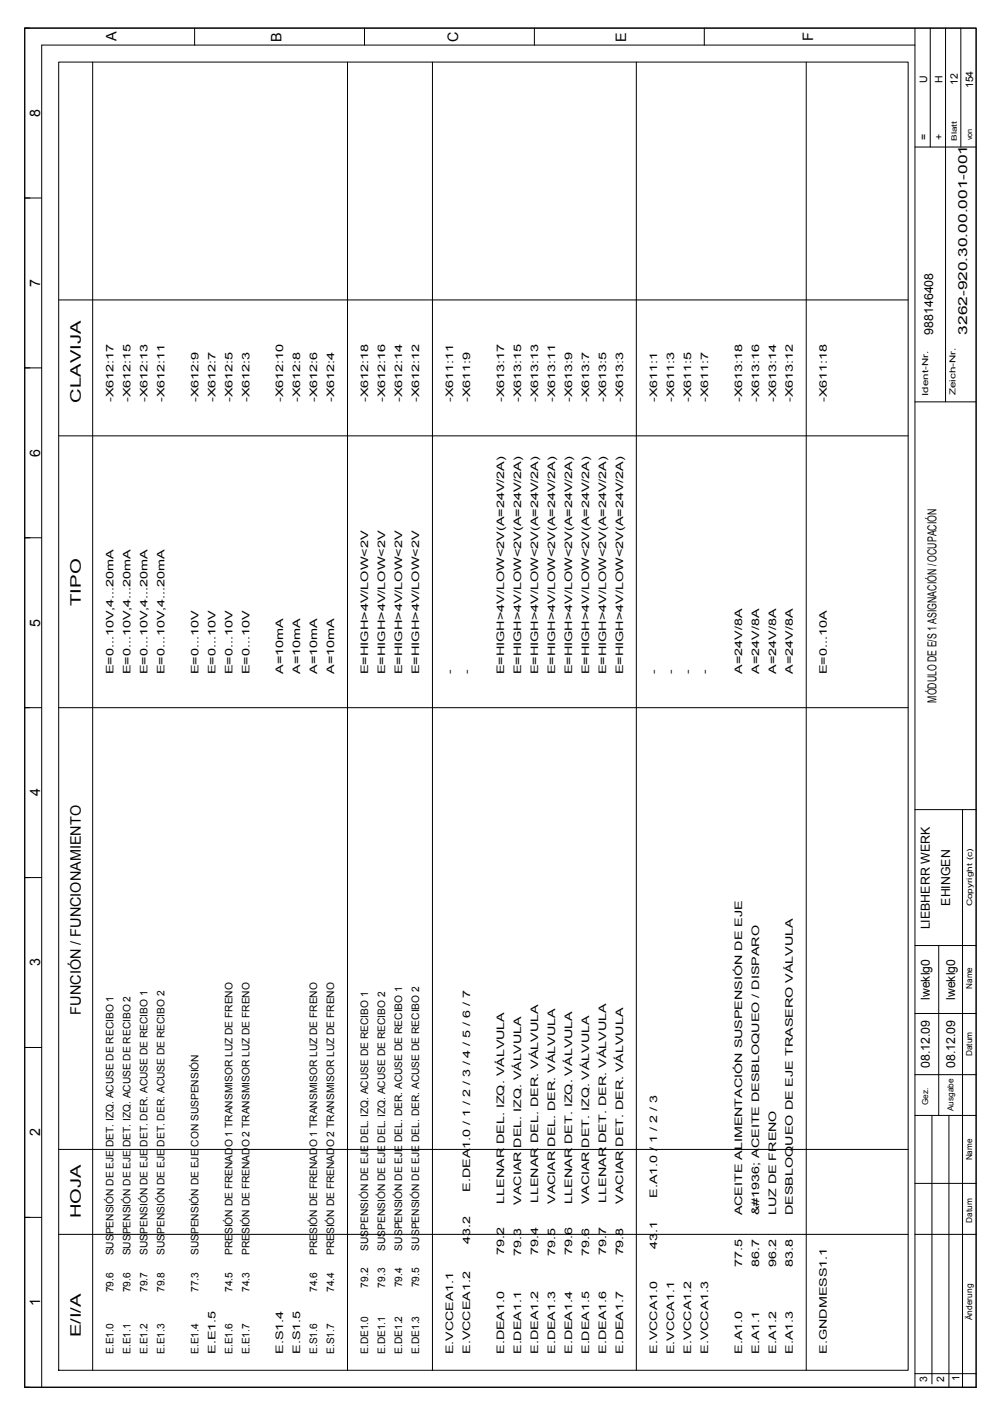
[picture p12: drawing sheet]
<svg xmlns="http://www.w3.org/2000/svg" width="210mm" height="297mm" viewBox="0 0 210 297" stroke-linecap="round" stroke-linejoin="round" font-family="sans-serif">
<defs><g id="words">
<g font-size="3.1">
<text x="24.7" y="8.7" transform="rotate(-90 24.7 8.7)">A</text>
<text x="59.7" y="8.8" transform="rotate(-90 59.7 8.8)">B</text>
<text x="97.1" y="8.9" transform="rotate(-90 97.1 8.9)">C</text>
<text x="132.8" y="8.8" transform="rotate(-90 132.8 8.8)">E</text>
<text x="172.4" y="8.7" transform="rotate(-90 172.4 8.7)">F</text>
<text x="8.5" y="24.8" transform="rotate(-90 8.5 24.8)">8</text>
<text x="8.5" y="60.8" transform="rotate(-90 8.5 60.8)">7</text>
<text x="17.2" y="85.4" transform="rotate(-90 17.2 85.4)">CLAVIJA</text>
<text x="8.5" y="96.8" transform="rotate(-90 8.5 96.8)">6</text>
<text x="17.2" y="128.5" transform="rotate(-90 17.2 128.5)">TIPO</text>
<text x="8.5" y="132.9" transform="rotate(-90 8.5 132.9)">5</text>
<text x="8.5" y="168.9" transform="rotate(-90 8.5 168.9)">4</text>
<text x="8.5" y="204.9" transform="rotate(-90 8.5 204.9)">3</text>
<text x="17.2" y="215.1" transform="rotate(-90 17.2 215.1)">FUNCIÓN / FUNCIONAMIENTO</text>
<text x="8.5" y="240.9" transform="rotate(-90 8.5 240.9)">2</text>
<text x="17.2" y="258.3" transform="rotate(-90 17.2 258.3)">HOJA</text>
<text x="8.5" y="276.8" transform="rotate(-90 8.5 276.8)">1</text>
<text x="17.2" y="283.5" transform="rotate(-90 17.2 283.5)">E/I/A</text>
</g>
<g font-size="2.6">
<text x="197.8" y="70.9" transform="rotate(-90 197.8 70.9)">988146408</text>
<text x="205" y="70.9" transform="rotate(-90 205 70.9)">3262-920.30.00.001-001</text>
<text x="198.6" y="149" transform="rotate(-90 198.6 149)">MÓDULO DE E/S 1 ASIGNACIÓN / OCUPACIÓN</text>
<text x="201.4" y="192" transform="rotate(-90 201.4 192)">EHINGEN</text>
<text x="197.1" y="197.1" transform="rotate(-90 197.1 197.1)">LIEBHERR WERK</text>
<text x="197.1" y="212" transform="rotate(-90 197.1 212)">lweklg0</text>
<text x="202.5" y="212" transform="rotate(-90 202.5 212)">lweklg0</text>
<text x="197.1" y="226.5" transform="rotate(-90 197.1 226.5)">08.12.09</text>
<text x="202.5" y="226.5" transform="rotate(-90 202.5 226.5)">08.12.09</text>
</g>
<g font-size="2.2">
<text x="196.6" y="17.6" transform="rotate(-90 196.6 17.6)">U</text>
<text x="199.8" y="17.6" transform="rotate(-90 199.8 17.6)">H</text>
<text x="203.1" y="18" transform="rotate(-90 203.1 18)">12</text>
<text x="206.3" y="18.7" transform="rotate(-90 206.3 18.7)">154</text>
<text x="196.6" y="29.6" transform="rotate(-90 196.6 29.6)">=</text>
<text x="199.8" y="29.6" transform="rotate(-90 199.8 29.6)">+</text>
<text x="24" y="85.3" transform="rotate(-90 24 85.3)">-X612:17</text>
<text x="27.7" y="85.3" transform="rotate(-90 27.7 85.3)">-X612:15</text>
<text x="31.3" y="85.3" transform="rotate(-90 31.3 85.3)">-X612:13</text>
<text x="34.9" y="85.3" transform="rotate(-90 34.9 85.3)">-X612:11</text>
<text x="42.1" y="85.3" transform="rotate(-90 42.1 85.3)">-X612:9</text>
<text x="45.7" y="85.3" transform="rotate(-90 45.7 85.3)">-X612:7</text>
<text x="49.3" y="85.3" transform="rotate(-90 49.3 85.3)">-X612:5</text>
<text x="52.9" y="85.3" transform="rotate(-90 52.9 85.3)">-X612:3</text>
<text x="60.1" y="85.3" transform="rotate(-90 60.1 85.3)">-X612:10</text>
<text x="63.7" y="85.3" transform="rotate(-90 63.7 85.3)">-X612:8</text>
<text x="67.3" y="85.3" transform="rotate(-90 67.3 85.3)">-X612:6</text>
<text x="70.9" y="85.3" transform="rotate(-90 70.9 85.3)">-X612:4</text>
<text x="78.1" y="85.3" transform="rotate(-90 78.1 85.3)">-X612:18</text>
<text x="81.7" y="85.3" transform="rotate(-90 81.7 85.3)">-X612:16</text>
<text x="85.3" y="85.3" transform="rotate(-90 85.3 85.3)">-X612:14</text>
<text x="88.9" y="85.3" transform="rotate(-90 88.9 85.3)">-X612:12</text>
<text x="96.1" y="85.3" transform="rotate(-90 96.1 85.3)">-X611:11</text>
<text x="99.7" y="85.3" transform="rotate(-90 99.7 85.3)">-X611:9</text>
<text x="106.9" y="85.3" transform="rotate(-90 106.9 85.3)">-X613:17</text>
<text x="110.5" y="85.3" transform="rotate(-90 110.5 85.3)">-X613:15</text>
<text x="114.1" y="85.3" transform="rotate(-90 114.1 85.3)">-X613:13</text>
<text x="117.7" y="85.3" transform="rotate(-90 117.7 85.3)">-X613:11</text>
<text x="121.3" y="85.3" transform="rotate(-90 121.3 85.3)">-X613:9</text>
<text x="124.9" y="85.3" transform="rotate(-90 124.9 85.3)">-X613:7</text>
<text x="128.5" y="85.3" transform="rotate(-90 128.5 85.3)">-X613:5</text>
<text x="132.1" y="85.3" transform="rotate(-90 132.1 85.3)">-X613:3</text>
<text x="139.3" y="85.3" transform="rotate(-90 139.3 85.3)">-X611:1</text>
<text x="142.9" y="85.3" transform="rotate(-90 142.9 85.3)">-X611:3</text>
<text x="146.5" y="85.3" transform="rotate(-90 146.5 85.3)">-X611:5</text>
<text x="150.1" y="85.3" transform="rotate(-90 150.1 85.3)">-X611:7</text>
<text x="157.3" y="85.3" transform="rotate(-90 157.3 85.3)">-X613:18</text>
<text x="160.9" y="85.3" transform="rotate(-90 160.9 85.3)">-X613:16</text>
<text x="164.5" y="85.3" transform="rotate(-90 164.5 85.3)">-X613:14</text>
<text x="168.1" y="85.3" transform="rotate(-90 168.1 85.3)">-X613:12</text>
<text x="175.3" y="85.3" transform="rotate(-90 175.3 85.3)">-X611:18</text>
<text x="24" y="143" transform="rotate(-90 24 143)">E=0...10V,4...20mA</text>
<text x="27.7" y="143" transform="rotate(-90 27.7 143)">E=0...10V,4...20mA</text>
<text x="31.3" y="143" transform="rotate(-90 31.3 143)">E=0...10V,4...20mA</text>
<text x="34.9" y="143" transform="rotate(-90 34.9 143)">E=0...10V,4...20mA</text>
<text x="42.1" y="143" transform="rotate(-90 42.1 143)">E=0...10V</text>
<text x="45.7" y="143" transform="rotate(-90 45.7 143)">E=0...10V</text>
<text x="49.3" y="143" transform="rotate(-90 49.3 143)">E=0...10V</text>
<text x="52.9" y="143" transform="rotate(-90 52.9 143)">E=0...10V</text>
<text x="60.1" y="142.8" transform="rotate(-90 60.1 142.8)">A=10mA</text>
<text x="63.7" y="142.8" transform="rotate(-90 63.7 142.8)">A=10mA</text>
<text x="67.3" y="142.8" transform="rotate(-90 67.3 142.8)">A=10mA</text>
<text x="70.9" y="142.8" transform="rotate(-90 70.9 142.8)">A=10mA</text>
<text x="78.1" y="143" transform="rotate(-90 78.1 143)">E=HIGH&gt;4V/LOW&lt;2V</text>
<text x="81.7" y="143" transform="rotate(-90 81.7 143)">E=HIGH&gt;4V/LOW&lt;2V</text>
<text x="85.3" y="143" transform="rotate(-90 85.3 143)">E=HIGH&gt;4V/LOW&lt;2V</text>
<text x="88.9" y="143" transform="rotate(-90 88.9 143)">E=HIGH&gt;4V/LOW&lt;2V</text>
<text x="96.1" y="142.9" transform="rotate(-90 96.1 142.9)">-</text>
<text x="99.7" y="142.9" transform="rotate(-90 99.7 142.9)">-</text>
<text x="106.9" y="143" transform="rotate(-90 106.9 143)">E=HIGH&gt;4V/LOW&lt;2V(A=24V/2A)</text>
<text x="110.5" y="143" transform="rotate(-90 110.5 143)">E=HIGH&gt;4V/LOW&lt;2V(A=24V/2A)</text>
<text x="114.1" y="143" transform="rotate(-90 114.1 143)">E=HIGH&gt;4V/LOW&lt;2V(A=24V/2A)</text>
<text x="117.7" y="143" transform="rotate(-90 117.7 143)">E=HIGH&gt;4V/LOW&lt;2V(A=24V/2A)</text>
<text x="121.3" y="143" transform="rotate(-90 121.3 143)">E=HIGH&gt;4V/LOW&lt;2V(A=24V/2A)</text>
<text x="124.9" y="143" transform="rotate(-90 124.9 143)">E=HIGH&gt;4V/LOW&lt;2V(A=24V/2A)</text>
<text x="128.5" y="143" transform="rotate(-90 128.5 143)">E=HIGH&gt;4V/LOW&lt;2V(A=24V/2A)</text>
<text x="132.1" y="143" transform="rotate(-90 132.1 143)">E=HIGH&gt;4V/LOW&lt;2V(A=24V/2A)</text>
<text x="139.3" y="142.9" transform="rotate(-90 139.3 142.9)">-</text>
<text x="142.9" y="142.9" transform="rotate(-90 142.9 142.9)">-</text>
<text x="146.5" y="142.9" transform="rotate(-90 146.5 142.9)">-</text>
<text x="150.1" y="142.9" transform="rotate(-90 150.1 142.9)">-</text>
<text x="157.3" y="142.8" transform="rotate(-90 157.3 142.8)">A=24V/8A</text>
<text x="160.9" y="142.8" transform="rotate(-90 160.9 142.8)">A=24V/8A</text>
<text x="164.5" y="142.8" transform="rotate(-90 164.5 142.8)">A=24V/8A</text>
<text x="168.1" y="142.8" transform="rotate(-90 168.1 142.8)">A=24V/8A</text>
<text x="175.3" y="143" transform="rotate(-90 175.3 143)">E=0...10A</text>
<text x="99.7" y="252.7" transform="rotate(-90 99.7 252.7)">E.DEA1.0 / 1 / 2 / 3 / 4 / 5 / 6 / 7</text>
<text x="106.9" y="255.2" transform="rotate(-90 106.9 255.2)">LLENAR DEL. IZQ. VÁLVULA</text>
<text x="110.5" y="255.4" transform="rotate(-90 110.5 255.4)">VACIAR DEL. IZQ. VÁLVULA</text>
<text x="114.1" y="255.1" transform="rotate(-90 114.1 255.1)">LLENAR DEL. DER. VÁLVULA</text>
<text x="117.7" y="255.3" transform="rotate(-90 117.7 255.3)">VACIAR DEL. DER. VÁLVULA</text>
<text x="121.3" y="255.2" transform="rotate(-90 121.3 255.2)">LLENAR DET. IZQ. VÁLVULA</text>
<text x="124.9" y="255.4" transform="rotate(-90 124.9 255.4)">VACIAR DET. IZQ. VÁLVULA</text>
<text x="128.5" y="255.1" transform="rotate(-90 128.5 255.1)">LLENAR DET. DER. VÁLVULA</text>
<text x="132.1" y="255.2" transform="rotate(-90 132.1 255.2)">VACIAR DET. DER. VÁLVULA</text>
<text x="139.3" y="253.9" transform="rotate(-90 139.3 253.9)">E.A1.0 / 1 / 2 / 3</text>
<text x="157.3" y="257.7" transform="rotate(-90 157.3 257.7)">ACEITE ALIMENTACIÓN SUSPENSIÓN DE EJE</text>
<text x="160.9" y="257.6" transform="rotate(-90 160.9 257.6)">&amp;#1936; ACEITE DESBLOQUEO / DISPARO</text>
<text x="164.5" y="257.7" transform="rotate(-90 164.5 257.7)">LUZ DE FRENO</text>
<text x="168.1" y="257.6" transform="rotate(-90 168.1 257.6)">DESBLOQUEO DE EJE TRASERO VÁLVULA</text>
<text x="99.7" y="263.6" transform="rotate(-90 99.7 263.6)">43.2</text>
<text x="24" y="266.2" transform="rotate(-90 24 266.2)">SUSPENSIÓN DE EJE DET. IZQ. ACUSE DE RECIBO 1</text>
<text x="27.7" y="266.2" transform="rotate(-90 27.7 266.2)">SUSPENSIÓN DE EJE DET. IZQ. ACUSE DE RECIBO 2</text>
<text x="31.3" y="266.1" transform="rotate(-90 31.3 266.1)">SUSPENSIÓN DE EJE DET. DER. ACUSE DE RECIBO 1</text>
<text x="34.9" y="266.1" transform="rotate(-90 34.9 266.1)">SUSPENSIÓN DE EJE DET. DER. ACUSE DE RECIBO 2</text>
<text x="42.1" y="266.1" transform="rotate(-90 42.1 266.1)">SUSPENSIÓN DE EJE CON SUSPENSIÓN</text>
<text x="49.3" y="266.1" transform="rotate(-90 49.3 266.1)">PRESIÓN DE FRENADO 1 TRANSMISOR LUZ DE FRENO</text>
<text x="52.9" y="266.1" transform="rotate(-90 52.9 266.1)">PRESIÓN DE FRENADO 2 TRANSMISOR LUZ DE FRENO</text>
<text x="67.3" y="266.1" transform="rotate(-90 67.3 266.1)">PRESIÓN DE FRENADO 1 TRANSMISOR LUZ DE FRENO</text>
<text x="70.9" y="266.1" transform="rotate(-90 70.9 266.1)">PRESIÓN DE FRENADO 2 TRANSMISOR LUZ DE FRENO</text>
<text x="78.1" y="265.2" transform="rotate(-90 78.1 265.2)">SUSPENSIÓN DE EJE DEL. IZQ. ACUSE DE RECIBO 1</text>
<text x="81.7" y="265.2" transform="rotate(-90 81.7 265.2)">SUSPENSIÓN DE EJE DEL. IZQ. ACUSE DE RECIBO 2</text>
<text x="85.3" y="265.1" transform="rotate(-90 85.3 265.1)">SUSPENSIÓN DE EJE DEL. DER. ACUSE DE RECIBO 1</text>
<text x="88.9" y="265.1" transform="rotate(-90 88.9 265.1)">SUSPENSIÓN DE EJE DEL. DER. ACUSE DE RECIBO 2</text>
<text x="106.9" y="266.2" transform="rotate(-90 106.9 266.2)">79.2</text>
<text x="110.5" y="266.3" transform="rotate(-90 110.5 266.3)">79.3</text>
<text x="114.1" y="266.1" transform="rotate(-90 114.1 266.1)">79.4</text>
<text x="117.7" y="266.2" transform="rotate(-90 117.7 266.2)">79.5</text>
<text x="121.3" y="266.2" transform="rotate(-90 121.3 266.2)">79.6</text>
<text x="124.9" y="266.3" transform="rotate(-90 124.9 266.3)">79.6</text>
<text x="128.5" y="266.1" transform="rotate(-90 128.5 266.1)">79.7</text>
<text x="132.1" y="266.2" transform="rotate(-90 132.1 266.2)">79.8</text>
<text x="139.3" y="264.9" transform="rotate(-90 139.3 264.9)">43.1</text>
<text x="157.3" y="268.7" transform="rotate(-90 157.3 268.7)">77.5</text>
<text x="160.9" y="268.6" transform="rotate(-90 160.9 268.6)">86.7</text>
<text x="164.5" y="268.7" transform="rotate(-90 164.5 268.7)">96.2</text>
<text x="168.1" y="268.6" transform="rotate(-90 168.1 268.6)">83.8</text>
<text x="24" y="274" transform="rotate(-90 24 274)">79.6</text>
<text x="27.7" y="274" transform="rotate(-90 27.7 274)">79.6</text>
<text x="31.3" y="273.9" transform="rotate(-90 31.3 273.9)">79.7</text>
<text x="34.9" y="273.9" transform="rotate(-90 34.9 273.9)">79.8</text>
<text x="42.1" y="273.9" transform="rotate(-90 42.1 273.9)">77.3</text>
<text x="49.3" y="273.9" transform="rotate(-90 49.3 273.9)">74.5</text>
<text x="52.9" y="273.9" transform="rotate(-90 52.9 273.9)">74.3</text>
<text x="67.3" y="273.9" transform="rotate(-90 67.3 273.9)">74.6</text>
<text x="70.9" y="273.9" transform="rotate(-90 70.9 273.9)">74.4</text>
<text x="78.1" y="273" transform="rotate(-90 78.1 273)">79.2</text>
<text x="81.7" y="273" transform="rotate(-90 81.7 273)">79.3</text>
<text x="85.3" y="273" transform="rotate(-90 85.3 273)">79.4</text>
<text x="88.9" y="273" transform="rotate(-90 88.9 273)">79.5</text>
<text x="24" y="287.1" transform="rotate(-90 24 287.1)">E.E1.0</text>
<text x="27.7" y="287.1" transform="rotate(-90 27.7 287.1)">E.E1.1</text>
<text x="31.3" y="287.1" transform="rotate(-90 31.3 287.1)">E.E1.2</text>
<text x="34.9" y="287.1" transform="rotate(-90 34.9 287.1)">E.E1.3</text>
<text x="42.1" y="287.1" transform="rotate(-90 42.1 287.1)">E.E1.4</text>
<text x="45.7" y="287.1" transform="rotate(-90 45.7 287.1)">E.E1.5</text>
<text x="49.3" y="287.1" transform="rotate(-90 49.3 287.1)">E.E1.6</text>
<text x="52.9" y="287.1" transform="rotate(-90 52.9 287.1)">E.E1.7</text>
<text x="60.1" y="287.1" transform="rotate(-90 60.1 287.1)">E.S1.4</text>
<text x="63.7" y="287.1" transform="rotate(-90 63.7 287.1)">E.S1.5</text>
<text x="67.3" y="287.1" transform="rotate(-90 67.3 287.1)">E.S1.6</text>
<text x="70.9" y="287.1" transform="rotate(-90 70.9 287.1)">E.S1.7</text>
<text x="78.1" y="287.1" transform="rotate(-90 78.1 287.1)">E.DE1.0</text>
<text x="81.7" y="287.1" transform="rotate(-90 81.7 287.1)">E.DE1.1</text>
<text x="85.3" y="287.1" transform="rotate(-90 85.3 287.1)">E.DE1.2</text>
<text x="88.9" y="287.1" transform="rotate(-90 88.9 287.1)">E.DE1.3</text>
<text x="96.1" y="287.1" transform="rotate(-90 96.1 287.1)">E.VCCEA1.1</text>
<text x="99.7" y="287.1" transform="rotate(-90 99.7 287.1)">E.VCCEA1.2</text>
<text x="106.9" y="287.1" transform="rotate(-90 106.9 287.1)">E.DEA1.0</text>
<text x="110.5" y="287.1" transform="rotate(-90 110.5 287.1)">E.DEA1.1</text>
<text x="114.1" y="287.1" transform="rotate(-90 114.1 287.1)">E.DEA1.2</text>
<text x="117.7" y="287.1" transform="rotate(-90 117.7 287.1)">E.DEA1.3</text>
<text x="121.3" y="287.1" transform="rotate(-90 121.3 287.1)">E.DEA1.4</text>
<text x="124.9" y="287.1" transform="rotate(-90 124.9 287.1)">E.DEA1.5</text>
<text x="128.5" y="287.1" transform="rotate(-90 128.5 287.1)">E.DEA1.6</text>
<text x="132.1" y="287.1" transform="rotate(-90 132.1 287.1)">E.DEA1.7</text>
<text x="139.3" y="287.1" transform="rotate(-90 139.3 287.1)">E.VCCA1.0</text>
<text x="142.9" y="287.1" transform="rotate(-90 142.9 287.1)">E.VCCA1.1</text>
<text x="146.5" y="287.1" transform="rotate(-90 146.5 287.1)">E.VCCA1.2</text>
<text x="150.1" y="287.1" transform="rotate(-90 150.1 287.1)">E.VCCA1.3</text>
<text x="157.3" y="287.1" transform="rotate(-90 157.3 287.1)">E.A1.0</text>
<text x="160.9" y="287.1" transform="rotate(-90 160.9 287.1)">E.A1.1</text>
<text x="164.5" y="287.1" transform="rotate(-90 164.5 287.1)">E.A1.2</text>
<text x="168.1" y="287.1" transform="rotate(-90 168.1 287.1)">E.A1.3</text>
<text x="175.3" y="287.1" transform="rotate(-90 175.3 287.1)">E.GNDMESS1.1</text>
<text x="196.6" y="292.9" transform="rotate(-90 196.6 292.9)">3</text>
<text x="200.2" y="292.9" transform="rotate(-90 200.2 292.9)">2</text>
<text x="203.4" y="292.8" transform="rotate(-90 203.4 292.8)">1</text>
</g>
<g font-size="1.7">
<text x="196.8" y="83.9" transform="rotate(-90 196.8 83.9)">Ident-Nr.</text>
<text x="202.6" y="83.8" transform="rotate(-90 202.6 83.8)">Zeich-Nr.</text>
<text x="206.2" y="209.6" transform="rotate(-90 206.2 209.6)">Name</text>
<text x="206.2" y="223.9" transform="rotate(-90 206.2 223.9)">Datum</text>
<text x="196.8" y="234.3" transform="rotate(-90 196.8 234.3)">Gez.</text>
<text x="202.2" y="235.6" transform="rotate(-90 202.2 235.6)">Ausgabe</text>
<text x="206.2" y="246" transform="rotate(-90 206.2 246)">Name</text>
<text x="206.2" y="259.2" transform="rotate(-90 206.2 259.2)">Datum</text>
<text x="206.2" y="279.9" transform="rotate(-90 206.2 279.9)">Änderung</text>
</g>
<g font-size="1.6">
<text x="202.9" y="29.9" transform="rotate(-90 202.9 29.9)">Blatt</text>
<text x="206.1" y="29.7" transform="rotate(-90 206.1 29.7)">von</text>
<text x="206.1" y="192.2" transform="rotate(-90 206.1 192.2)">Copyright (c)</text>
</g>
</g></defs>
<g fill="none" stroke="#000" stroke-width=".21">
<path d="M5.2 6h201.8v288.1h-201.8zM12.4 13.2h180.2v277.3h-180.2zM19.6 13.2v277.3M41.3 6v3.6M73.7 13.2v277.3M77.3 6v3.6M91.7 13.2v277.3M113.3 6v3.6M134.9 13.2v277.3M149.3 6v3.6M170.9 13.2v277.3M194 9.6h-185.2v284.5"/>
<path d="M194 6v288.1M197.2 6v25.2M200.5 6v79.2M203.7 6v25.2M194 31.2h13M5.2 42h3.6M5.2 78h3.6M12.4 63.6h180.2M12.4 92.4h180.2M194 85.2h13M5.2 114h3.6M5.2 150h3.6"/>
<path d="M12.4 150h180.2M194 171.7h13M204.1 171.7v122.4M5.2 186.1h3.6M194 214.9h13M194 200.5h13M199 200.5v36M5.2 222.1h3.6M194 236.5h13M194 227.8h13M197.6 236.5v56.9M201.2 236.5v57.6"/>
<path d="M5.2 258.1h3.6M12.4 243.7h180.2M194 250.9h13M12.4 261.7h180.2M194 261.7h13M194 291.2h13"/>
</g>
<use href="#words"/>
</svg>
